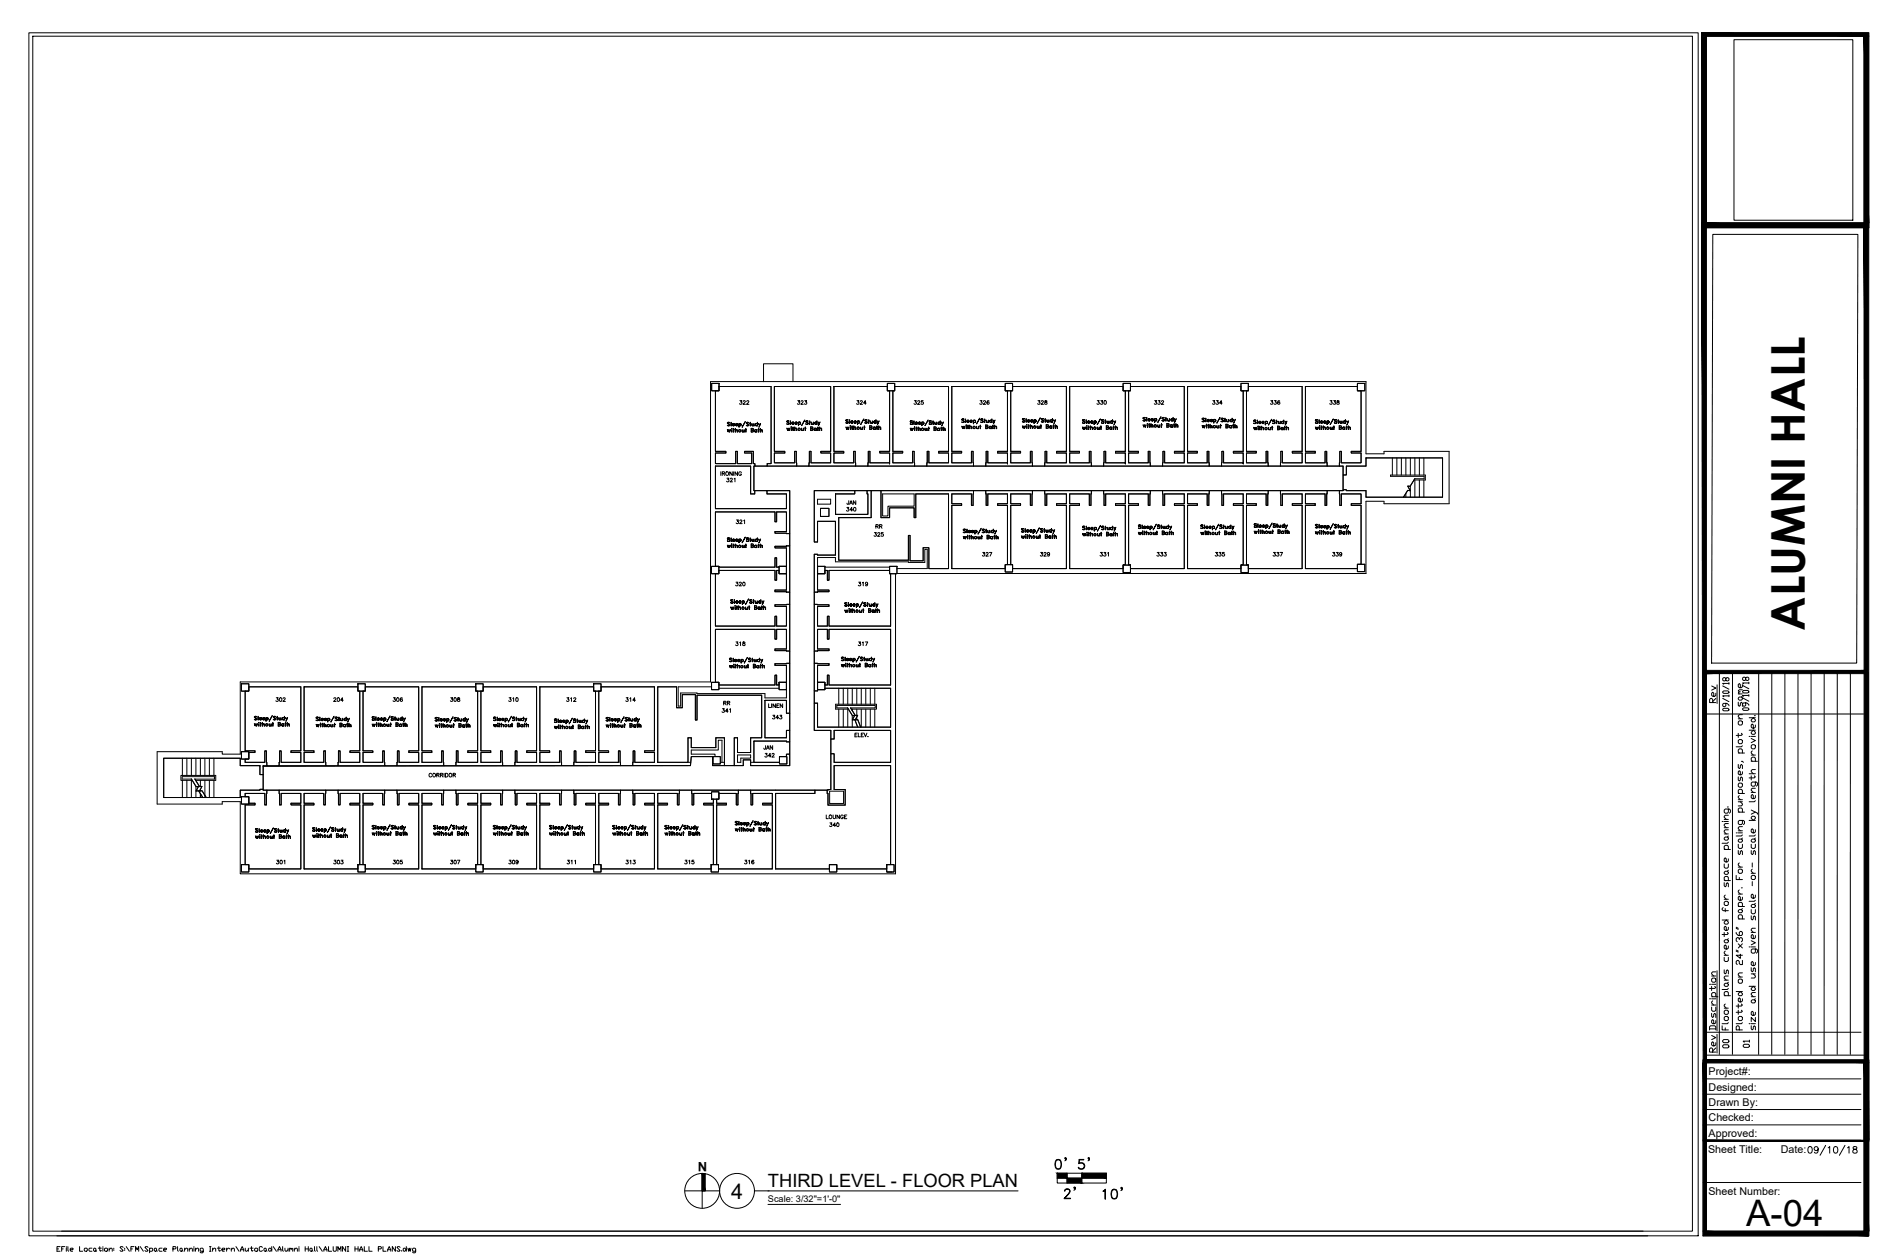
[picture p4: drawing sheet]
<svg xmlns="http://www.w3.org/2000/svg" width="914mm" height="610mm" viewBox="0 0 914 610" stroke-linecap="round" stroke-linejoin="round" font-family="sans-serif">
<defs><g id="words">
<text font-size="22.6" x="875" y="306" transform="rotate(-90 875 306)">ALUMNI HALL</text>
<text font-size="17.7" x="847" y="594">A-04</text>
<text font-size="10.4" x="354" y="581">4</text>
<g font-size="9.7">
<text x="518" y="568" transform="rotate(-90 518 568)">0'</text>
<text x="522" y="568">5'</text>
<text x="534" y="583">10'</text>
</g>
<text font-size="9.3" x="522" y="582" transform="rotate(-90 522 582)">2'</text>
<text font-size="8.9" x="372" y="576">THIRD LEVEL - FLOOR PLAN</text>
<text font-size="8.8" x="876" y="562">09/10/18</text>
<text font-size="7.5" x="847" y="501" transform="rotate(-90 847 501)">Plotted on 24&quot;x36&quot; paper. For scaling purposes, plot on same</text>
<g font-size="6.6">
<text x="840" y="509" transform="rotate(-90 840 509)">00</text>
<text x="849" y="509" transform="rotate(-90 849 509)">01</text>
</g>
<text font-size="6.3" x="343" y="564" transform="rotate(180 343 564)">N</text>
<g font-size="5.2">
<text x="828" y="521">Project#:</text>
<text x="828" y="529">Designed:</text>
<text x="828" y="536">Drawn By:</text>
<text x="828" y="544">Checked:</text>
<text x="828" y="551">Approved:</text>
<text x="828" y="559">Sheet Title:</text>
<text x="863" y="559">Date:</text>
<text x="828" y="580">Sheet Number:</text>
</g>
<g font-size="4.9">
<text x="358" y="197">322</text>
<text x="386" y="197">323</text>
<text x="415" y="197">324</text>
<text x="442" y="197">325</text>
<text x="474" y="197">326</text>
<text x="502" y="197">328</text>
<text x="531" y="197">330</text>
<text x="559" y="197">332</text>
<text x="587" y="197">334</text>
<text x="615" y="197">336</text>
<text x="644" y="197">338</text>
<text x="351" y="235">321</text>
<text x="410" y="246">JAN</text>
<text x="410" y="249">340</text>
<text x="356" y="255">321</text>
<text x="424" y="258">RR</text>
<text x="423" y="261">325</text>
<text x="476" y="271">327</text>
<text x="503" y="271">329</text>
<text x="532" y="271">331</text>
<text x="560" y="271">333</text>
<text x="588" y="271">335</text>
<text x="616" y="271">337</text>
<text x="645" y="271">339</text>
<text x="356" y="285">320</text>
<text x="415" y="285">319</text>
<text x="356" y="314">318</text>
<text x="415" y="314">317</text>
<text x="133" y="341">302</text>
<text x="161" y="341">204</text>
<text x="190" y="341">306</text>
<text x="217" y="341">308</text>
<text x="246" y="341">310</text>
<text x="274" y="341">312</text>
<text x="303" y="341">314</text>
<text x="349" y="347">341</text>
<text x="350" y="343">RR</text>
<text x="372" y="344">LINEN</text>
<text x="374" y="350">343</text>
<text x="369" y="365">JAN</text>
<text x="370" y="368">342</text>
<text x="207" y="378">CORRIDOR</text>
<text x="400" y="398">LOUNGE</text>
<text x="401" y="402">340</text>
<text x="133" y="420">301</text>
<text x="161" y="420">303</text>
<text x="190" y="420">305</text>
<text x="217" y="420">307</text>
<text x="246" y="420">309</text>
<text x="274" y="420">311</text>
<text x="303" y="420">313</text>
<text x="331" y="420">315</text>
<text x="360" y="420">316</text>
</g>
<text font-size="4.4" x="372" y="583">Scale: 3/32&quot;=1'-0&quot;</text>
</g></defs>
<!-- layer: BLDGlines -->
<g fill="none" stroke="#000" stroke-width=".48">
<path d="M841 19h57v88h-57zM345 186h4v4h-4zM347 190v29h5v1h-5v5h10v-6v6h7v-5h-3v-1h4v6h1v1v14h-2v-14h-17M349 187h25v38h-2v1h14v-7h-1v5h-10v-4h6v-1h-6v-32M349 187h25v38h-2v1h-6v-1h-1v-6h-4v1h3v5h-7v-6v6h-10v-5h5v-1h-5v-29h2zM370 185v-9h14v9M375 187h28v32h-5v1h5v4h-10v-5h-1v7h23v-7h-1v5h-10v-4h5v-1h-5v-32M375 187h28v32h-5v1h5v4h-10v-5h-1v7h-6v-7h-1v5h-10v-4h6v-1h-6zM404 187h26v3h1v29h-4v1h4v5v-1h-9v-5h-1v7h-6v-7h-1v5h-10v-4h5v-1h-5zM404 187h26M430 186h4v4h-4zM431 190v29h-4v1h4v4h-9v-5h-1v7h22v-7h-1v5h-9v-4h5v-1h-5v-29"/>
<path d="M434 187h26v32h-5v1h5v4h-10v-5l-1 7h23v-7h-1v5h-10v-4h5v-1h-5v-32M434 187h26v32h-5v1h5v4h-10v-5l-1 7h-6v-7h-1v5h-9v-4h5v-1h-5v-29h1zM461 187h26v3h1v29h-4v1h4v5v-1h-9v-5h-1v7h-6v-7h-1v5h-10v-4h5v-1h-5zM461 187h26M487 186h4v4h-4zM488 190v29h-4v1h4v4h-9v-5h-1v7h23l-1-7v5h-10v-4h5v-1h-5v-29M491 187h26v32h-5v1h5v4h-9v-5h-1v7h22v-7h-1v5h-9v-4h4v-1h-4v-32M491 187h26v32h-5v1h5v4h-9v-5h-1v7h-6l-1-7v5h-10v-4h5v-1h-5v-29h1zM519 187h26v3h1v29h-5v1h5v5v-1h-10v-5h-1v7h-6v-7h-1v5h-9v-4h4v-1h-4zM519 187h26M545 186h3v4h-3zM546 190v29h-5v1h5v4h-10v-5h-1v7h23v-7h-1v5h-10v-4h5v-1h-5v-29"/>
<path d="M548 187h26v32h-5v1h5v4h-9v-5h-1v7h22v-7h-1v5h-9v-4h5v-1h-5v-32M548 187h26v32h-5v1h5v4h-9v-5h-1v7h-6v-7h-1v5h-10v-4h5v-1h-5v-29h1zM576 187h26v3h1v29h-5v1h5v5v-1h-10v-5h-1v7h-6v-7h-1v5h-9v-4h5v-1h-5zM576 187h26M602 186h3v4h-3zM603 190v29h-5v1h5v4h-10v-5h-1v7h23v-7h-1v5h-10v-4h5v-1h-5v-29M605 187h26v32h-4v1h4v4h-9v-5h-1v7h22v-7h-1v5h-9v-4h5v-1h-5v-32M605 187h26v32h-4v1h4v4h-9v-5h-1v7h-6v-7h-1v5h-10v-4h5v-1h-5v-29h1zM633 187h25v3h2v29h-5v1h5v4h-10v-5l-1 7h-6v-7h-1v5h-9v-4h5v-1h-5zM633 187h25M658 186h4v4h-4zM660 190v29h-5v1h5v4h-10v-5l-1 7h2v4h2v-4h9v-4"/>
<path d="M353 205h1h-1l1 1h-1h1zM353 208v1v-1l1 1v-1v2l-1-1v1zM354 205l1 2zM355 208h.1M355 208v2zM355 206h1v-1l-1 1h1h-1l1-1v1h-1M355 208h1zM356 208v2zM356 208l1 2zM357 209v-1v2v-1zM357 206h1l-1-1v1h1h-1v-1l1 1h-1M358 205v2z"/>
<path d="M360 208v1zM361 208v2zM361 204l-1 3zM361 208h1zM362 208v2zM362 205h1h-1l1 1h-1h1zM363 205h1zM364 205v2zM364 208h1v1l-1 1zM364 208h1l-1 1h1h-1M365 205v1v1zM365 205l1 2z"/>
<path d="M367 208v2zM367 205v2zM367 208h1zM368 208v2zM368 206v-1v2M369 208v2zM369 209v-1l1 2-1-1zM369 205l-1 2zM381 204h2h-1v2h-1h2zM381 208l1 1v-1l1 1v-1v1l-1-1v1zM383 204v2zM384 207h.1"/>
<path d="M384 208v1zM384 205h1h-1v1h1h-1zM384 208h1zM384 207l1 2zM385 207v2zM385 208h1v1v-1zM386 205v1zM387 205v1zM389 208v1zM390 208v1zM390 204l-1 2zM390 208h1z"/>
<path d="M390 207v2zM391 204h1h-1l1 2h-1h1zM392 205h1zM393 204v2zM393 208h1v-1h-1v2h1v-1h-1M393 205l1 1h-1zM394 208v1h-1v-2h1v1M394 205v1zM396 208v1zM396 204v2zM396 208h1zM397 207v2z"/>
<path d="M397 206v-1v1M398 205l-1 1zM398 208v1zM410 204h1h-1l1 1h-1h1zM410 207l1 1v-1v1l1-1-1 1v-1v1zM412 203v2zM412 206h.1M412 207h.1M412 207v1zM413 204h1h-1v1h1h-1zM413 207h.1M413 206v2z"/>
<path d="M414 206v2zM414 207h1v1v-1zM414 204h1h-1v1h1h-1zM416 204v2zM417 207l1 1h-1zM418 207v1zM419 203l-2 3zM419 207h.1M419 206v2zM419 204h1h-1l1 1h-1h1zM421 204h1zM421 203v2z"/>
<path d="M422 206l1 1v1h-1zM422 207h1h-1h1v1h-1zM422 204l1 1h-1zM423 204v1zM424 207v1zM425 203v2zM425 207h.1M425 206v2zM425 204l1 1zM426 206v2zM426 207h1v1v-1zM426 204l-1 2z"/>
<path d="M441 204h1h-1l1 2h-1h1zM441 208l1 1v-1v1l1-1-1 1v-1v1zM443 204v2zM443 207h.1M443 208v1zM444 205h1h-1h1h-1l1 1h-1zM444 208h1zM444 207v2zM445 207v2zM445 208h1v1v-1zM445 205h1h-1h1h-1l1 1zM447 205v1z"/>
<path d="M448 208l1 1zM449 208v1zM450 204l-2 2zM450 208h1zM450 207v2zM450 204h2h-1v2h-1h2zM452 205h1zM452 204v2zM453 208h1v-1h-1v2h1v-1h-1M453 205l1 1h-1zM454 208v1h-1v-2h1v1M454 205v1z"/>
<path d="M455 208l1 1zM456 204v2zM456 208h1zM456 207v2zM457 206l-1-1 1 1M457 207v2zM457 208h1v1v-1zM457 205v1zM466 203h1h-1l1 2h-1h1zM466 207l1 1v-1v1l1-1-1 1v-1v1zM468 203v2zM468 206h.1"/>
<path d="M468 207l1 1zM469 204h1h-1v1h1h-1v-1h1h-1M469 207h1zM469 206v2zM470 206v2zM470 207h1v1v-1zM470 204h1l-1 1h1h-1l1-1h-1M472 204v2zM473 207l1 1zM474 207v1zM475 203l-2 3zM475 207h1z"/>
<path d="M475 206v2zM475 203h2h-1l1 2h-2h2zM477 204h1zM477 203v2zM478 206h1v2h-1zM478 206h1v1h-1h1v1h-1zM478 204l1 1h-1zM479 204v1zM481 207v1zM481 203v2zM481 207h1zM481 206v2z"/>
<path d="M482 205l-1-1 1 1M482 206v2zM482 207h1v1v-1zM482 204v2zM496 203h1h-1l1 2-1-1h1zM496 207h1v1l-1-1v1zM497 203l1 2zM498 206h.1M498 207v1zM498 204h1h-1h1h-1h1h-1M498 207h1zM499 206v2z"/>
<path d="M499 206l1 2zM500 207l1 1-1-1zM500 204h1h-1h1h-1h1h-1M501 204v1zM503 207v1zM504 207v1zM504 203l-1 2zM504 207h1zM505 206v2zM505 203h1h-1l1 2-1-1h1zM506 204h1zM507 203v2z"/>
<path d="M507 206h1v2h-1zM507 206h1v1h-1h1v1h-1zM508 204v1zM509 204v1zM510 207v1zM510 203v2zM510 207h1zM511 206v2zM511 205v-1v1M512 206v2zM512 207h1v1l-1-1zM512 204l-1 1z"/>
<path d="M525 204h1h-1l1 1h-1h1zM525 207v1l1-1v1v-1v1v-1l-1 1zM527 203v2zM527 206h.1M527 207h.1M527 207v1zM527 204h1v1h-1h1v-1l-1 1h1zM528 207h.1M528 206v2zM529 206v2zM529 207h1v1l-1-1zM529 204h1v1h-1h1l-1-1v1h1h-1z"/>
<path d="M530 204v2zM532 207l1 1h-1zM533 207v1zM533 203l-1 3zM533 207h1zM534 206v2zM534 204h1h-1l1 1h-1h1zM536 204h.1M536 203v2zM536 206l1 1v1h-1zM536 207h1h-1h1v1h-1M537 204v1z"/>
<path d="M538 204v1zM539 207v1zM539 203v2zM540 207h.1M540 206v2zM540 204v1zM541 206v2zM541 207h1v1v-1zM541 204l-1 2zM554 206l1 1v-1v1l1-1-1 1v-1v1zM554 203h1h-1l1 1h-1h1zM556 202v2z"/>
<path d="M556 205h.1M556 206v1zM557 203l1 1h-1h1l-1-1v1h1h-1zM557 206h.1M557 205v2zM558 205v2zM558 203h1v1h-1h1v-1l-1 1h1h-1zM558 206h1v1zM560 203v2zM561 206l1 1h-1zM562 206v1zM563 202l-2 3z"/>
<path d="M563 206h.1M563 205v2zM563 203h2h-2l1 1h-1h1zM565 203h1zM565 202v2zM566 205l1 1h-1M566 205v2h1l-1-1M566 206l1 1h-1M566 203l1 1h-1zM567 203v1zM568 206v1zM569 202v2z"/>
<path d="M569 206h1zM569 205v2zM570 204l-1-1 1 1M570 205v2zM570 203l-1 2zM570 206h1v1zM583 206v1l1-1v1v-1v2v-1l-1 1zM583 203h1h-1l1 1h-1h1zM585 203v2zM585 206h.1M585 206v2zM585 204h1v-1l-1 1h1h-1l1-1v1h-1"/>
<path d="M586 206h.1M586 206v2zM587 206v2zM587 204h1l-1-1v1h1h-1v-1l1 1h-1M587 206h1v2zM588 203l1 2zM590 206l1 1h-1zM591 206v2zM591 202l-1 3zM591 206h1zM592 206v2zM592 203h1h-1l1 1h-1h1z"/>
<path d="M594 203h.1M594 203v2zM594 206h1v1l-1 1zM594 206h1l-1 1h1h-1M595 203v1zM596 203v2zM597 206v2zM597 203v2zM598 206h.1M598 206v2zM598 204v-1v2M599 206v2z"/>
<path d="M599 203l-1 2zM599 206h1v2zM608 207v1l1-1v1v-1v1h-1zM608 204h1h-1l1 1h-1h1zM610 204v1zM610 207h.1M610 207v1zM610 205l1-1v1h-1h1v-1l-1 1h1zM611 207h.1M611 207v1zM612 207v1zM612 205l1-1v1h-1h1l-1-1v1h1h-1z"/>
<path d="M612 207h1v1zM613 204l1 2zM615 207l1 1h-1zM616 207v1zM617 203l-2 3zM617 207h.1M617 207v1zM617 204h1h-1l1 1h-1h1zM619 204h.1M619 204v1zM619 207h1v1h-1zM619 207h1l-1 1h1h-1"/>
<path d="M620 204v1zM621 204v1zM622 207v1zM622 204v1zM623 207h.1M623 207v1zM623 205v-1v1M624 207v1zM624 204l-1 2zM624 207h1v1zM638 204h1h-1l1 1h-1h1zM638 207v1l1-1v1v-1v1v-1l-1 1z"/>
<path d="M640 203v2zM640 206h.1M640 207h.1M640 207v1zM640 204h1v1h-1h1v-1l-1 1h1h-1zM640 207h1zM641 206v2zM642 206v2zM642 207l1 1-1-1zM642 204h1v1h-1h1l-1-1v1h1h-1zM643 204v2zM645 207l1 1h-1z"/>
<path d="M646 207v1zM646 203l-1 3zM646 207h1zM647 206v2zM647 204h1h-1l1 1h-1h1zM649 204h.1M649 203v2zM649 206l1 1v1h-1zM649 207h1h-1h1v1h-1zM650 204v1zM651 204v1zM652 207v1z"/>
<path d="M652 203v2zM653 207h.1M653 206v2zM653 204v1zM654 206v2zM654 207h1v1l-1-1zM654 204l-1 2zM347 226h17v14h2v-2h6v2h9v7h-34zM347 226v21h34v-7h-9v-2h11v21h-2M405 240h9v-2h-19v25h1v-10h9v16h-10v18h1M405 240h9v-2h6l1 11h-16zM422 238v13h-15v21h33v-12h1v12h7v-6h2v10h10v-36h-16v11h-1v-5h-12v5h-4v-13h45v7h-1v-5h-10v4h5v1h-5v31"/>
<path d="M422 238h-2l1 11h-16v-9M428 240h15v5h-12v5h-3zM461 240h10v5h1v-7h6v7h1v-5h9v4h-4v1h4v29h-1v2h-26v-31h5v-1h-5zM490 240h10v5l1-7h6v7h1v-5h9v4h-5v1h5v31h-26v-2h-1v-29h5v-1h-5zM519 240h9v5h1v-7h6v7h1v-5h10v4h-5v1h5v29h-1v2h-26v-31h4v-1h-4zM547 240h10v5h1v-7h6v7h1v-5h9v4h-5v1h5v31h-26v-2h-1v-29h5v-1h-5zM576 240h9v5h1v-7h6v7h1v-5h10v4h-5v1h5v29h-1v2h-26v-31h5v-1h-5zM604 240h10v5h1v-7h6v7h1v-5h9v4h-4v1h4v31h-26v-2h-1v-29h5v-1h-5zM633 240h9v5h1v-7h6l1 7v-5h10v4h-5v1h5v29h-2v2h-25v-31h5v-1h-5zM653 226h9v-4h37v19h-37v-3l-11-1v-7h2zM662 222h37v19h-37v-3h-9v-1l-4 1 1 7v-5h10v4h-5v1h5v29M675 222v8"/>
<path d="M677 222v8M679 222v8M682 222v8M682 239v2M684 222v8M684 236v5M686 232h4v-1h-16v-1h17v3h-5M686 222v8M686 233v8M686 232l-2 4h-1l1 2h-1l-3 3M688 222v8M688 233v8"/>
<path d="M690 222v8M690 233v8M347 248h29v5h1v-5h4v10h-5v1h7v6h-7v1h5v9h-4v-5h-1v5h-29zM381 259h-5v-1h5v-10h-4v5h-1v-5h-29v27M381 259h.1M396 242h7v2h-7zM398 247h4v3h-4zM407 251h15v-13h5v13h4v-5h12v5h1v-11h16v36h-10v-10h-2v6h-7v-12h-1v12h-33zM467 257h1h-1l1 1h-1h1zM469 257v1zM469 260h.1M470 258v-1v1v-1v1"/>
<path d="M470 260v1zM471 260v1zM471 258h1v-1l-1 1h1h-1l1-1v1h-1M473 257v2zM476 256l-2 3zM476 260v1zM476 257h1h-1l1 1h-1h1zM478 257h.1M478 257v1zM479 260h1v1h-1zM479 260h1h-1l1 1h-1M479 257l1 1h-1z"/>
<path d="M480 257v1zM482 257v1zM482 260v1zM483 258l-1-1 1 1M483 260v1zM483 257l-1 2zM495 257h1h-1l1 1h-1h1zM495 260l1 1v-1v1l1-1-1 1v-1v1zM497 256v2zM497 259h.1M497 260v1zM498 257h1h-1h1h-1v1h1h-1z"/>
<path d="M498 260h1zM498 259v2zM499 259v2zM499 257h1h-1h1l-1 1h1h-1zM501 257v2zM502 260l1 1h-1zM503 260v1zM504 256l-2 3zM504 260h.1M504 259v2zM504 257h2h-2l1 1h-1h2zM506 257h1z"/>
<path d="M506 256v2zM507 259h1v2h-1zM507 259l1 1h-1h1v1h-1M507 257l1 1h-1zM508 257v1zM509 260l1 1zM510 256v2zM510 260h1zM510 259v2zM510 257l1 1zM511 259v2zM511 257v2z"/>
<path d="M511 260h1v1zM525 255h1h-1l1 2h-1h1zM525 259v1l1-1v1v-1v1v-1l-1 1zM527 255v2zM527 258h.1M527 259v1zM527 256h1v1h-1l1-1h-1M528 259h.1M528 258v2zM529 258v2zM529 256h1l-1 1h1h-1l1-1h-1M529 259h1v1z"/>
<path d="M530 256l1 2zM532 259l1 1h-1zM533 259v1zM534 255l-2 3zM534 259h.1M534 258v2zM534 255h1h-1l1 2h-1h1zM536 256h.1M536 255v2zM536 258h1v2h-1zM537 258v1v1zM537 256v1z"/>
<path d="M538 256v1zM539 259v1zM539 255l1 2zM540 259h.1M540 258v2zM541 257l-1-1 1 1M541 258v2zM541 259h1v1v-1zM541 256l-1 2zM552 258v1l1-1v1v-1v1v-1l-1 1zM552 255h1h-1l1 1h-1h1zM554 255v1z"/>
<path d="M554 258h.1M554 258v1zM554 256h1v-1v1h-1l1-1v1h-1M555 258h.1M555 258v1zM556 258v1zM556 258h1v1v-1zM556 256h1v-1l-1 1h1h-1l1-1v1h-1M558 255v2zM559 258l1 1h-1zM560 258v1zM561 254l-2 3z"/>
<path d="M561 258h.1M561 258v1zM561 255h1h-1l1 1h-1h1zM563 255h.1M563 255v1zM563 258h2l-1 1h-1zM564 258v1zM564 255l1 1h-1zM565 255v1zM566 258v1zM566 255l1 1zM567 258h.1"/>
<path d="M567 258v1zM568 256l-1-1 1 1M568 258v1zM568 258h1v1v-1zM568 255l-1 2zM582 258l1 1v-1v1l1-1-1 1v-1v1zM582 255h1h-1l1 1h-1h1zM584 255v1zM584 258h.1M584 258v1zM585 256h1l-1-1v1h1h-1v-1l1 1h-1M585 258h.1"/>
<path d="M585 258v1zM586 258v1zM586 258h1v1v-1zM586 256h1v-1l-1 1h1h-1l1-1v1h-1M588 255v2zM589 258l1 1h-1zM590 258v1zM591 254l-2 3zM591 258h.1M591 258v1zM591 255h2h-2l1 1h-1h1zM593 255h1z"/>
<path d="M593 255v1zM594 258h1v1h-1zM594 258h1h-1l1 1h-1M594 255l1 1h-1zM595 255v1zM596 258v1zM597 255v1zM597 258h1zM597 258v1zM598 256l-1-1 1 1M598 258v1zM598 258h1v1v-1z"/>
<path d="M598 255l-1 2zM608 254h1h-1l1 2h-1h1zM608 258h1h1l-1 1v-1l-1 1zM610 254v2zM610 257h.1M610 258v1zM611 255v1h1h-1v-1h1h-1M611 258h.1M611 257v2zM612 257v2zM612 258h1v1v-1zM612 255h1l-1 1h1h-1l1-1h-1"/>
<path d="M614 255v1zM615 258l1 1h-1zM616 258v1zM617 254l-2 2zM617 258h.1M617 257v2zM617 254h1h-1l1 2h-1h1zM619 255h.1M619 254v2zM620 257h1v2h-1zM620 257h1v1h-1h1v1h-1zM620 255l1 1h-1z"/>
<path d="M621 255v1zM622 258v1zM623 254v2zM623 258h.1M623 257v2zM624 256l-1-1 1 1M624 257v2zM624 258h1v1v-1zM624 255l-1 1zM638 255h1h-1l1 1h-1h1zM638 258v1v-1l1 1v-1v1l-1-1v1zM639 254l1 2z"/>
<path d="M640 257h.1M640 258v1zM640 255h1h-1h1l-1 1h1h-1zM640 258h1zM641 257v2zM642 257v2zM642 258l1 1-1-1zM642 255h1h-1h1h-1v1h1h-1zM643 255v2zM645 258l1 1h-1zM646 258v1zM646 254l-1 3z"/>
<path d="M646 258h1zM647 257v2zM647 255h1h-1l1 1h-1h1zM649 255h.1M649 254v2zM649 258h1v-1h-1v2h1v-1h-1M650 255v1zM650 258v1h-1v-2h1v1M651 255v1zM652 258v1zM652 254v2zM653 258h.1"/>
<path d="M653 257v2zM653 256v-1v1M654 257v2zM654 258h1v1l-1-1zM654 255l-1 2zM345 275h4v3h-4zM347 278v26h29v-5h1v5h4v-10h-5v-1h5M347 278h2v-1h27v4h1v-4h1v1h3v8h-5v1h7v6h-7v1h5v10h-4v-5h-1v5h-29zM349 277h27v4h1v-4h1M349 275h27v-5h1v5h1M353 261h1h-1l1 1h-1h1zM353 264v1v-1l1 1v-1v2l-1-1v1z"/>
<path d="M354 261l1 2zM355 264h.1M355 264v2zM355 261l1 1h-1h1v1l-1-1zM355 264h1zM356 264v2zM356 264l1 2zM357 265v-1v2v-1zM357 262v-1l1 1h-1h1l-1-1v1h1h-1zM358 261v2zM360 264v1zM361 264v2z"/>
<path d="M361 260l-1 3zM361 264h1zM362 264v2zM362 261h1h-1l1 1h-1h1zM363 261h1zM364 261v2zM364 264h1v1M364 264v2l1-1M364 264h1l-1 1M364 265h1h-1M365 261v1zM365 261l1 2z"/>
<path d="M367 264v2zM367 261v2zM367 264h1zM368 264v2zM368 262v-1v2M369 264v2zM369 265v-1l1 2-1-1zM369 261l-1 2zM378 275h3v3h-3zM381 265h2v22h-2M381 265h-5v1h5v20h-5v1h5M381 265h.1"/>
<path d="M396 275h4v3h-4zM396 278h4v-1h1v4h1v-4h29v1h1v26h-30v-5h-1v5h-5v-10h6v-1h-7v-6h7v-1h-6zM400 277h1v4h1v-4h29M400 275h31M431 275h4v3h-4zM432 278v26M435 276h15v-10h-2v7l-43-1v-2h-9v16h6v1h-6M461 276h26M467 260v1l1-1v1l1-1-1 1v-1l-1 1zM469 260v1zM470 260h.1M471 260h1v1v-1z"/>
<path d="M474 260l1 1h-1zM475 260v1zM476 260h.1M481 260v1zM482 260h.1M483 260h1v1v-1zM487 274h4v3h-4zM488 274v-29h-4v-1h4v-4h-9v5h-1v-7h23l-1 7v-5h-10v4h5v1h-5v29M491 276h26v-31h-5v-1h5v-4h-9v5h-1v-7h22v7h-1v-5h-9v4h4v1h-4v31M499 260h1v1v-1zM519 276h26M545 274h3v4h-3z"/>
<path d="M546 274v-29h-5v-1h5v-4h-10v5h-1v-7h23v7h-1v-5h-10v4h5v1h-5v29M548 276h26v-31h-5v-1h5v-4h-9v5h-1v-7h22v7h-1v-5h-9v4h5v1h-5v31M576 276h26M602 274h3v4h-3zM603 274v-29h-5v-1h5v-4h-10v5h-1v-7h23v7h-1v-5h-10v4h5v1h-5v29M605 276h26v-31h-4v-1h4v-4h-9v5h-1v-7h22v7h-1v-5h-9v4h5v1h-5v31M633 276h25M658 274h4v3h-4zM354 291h1h-1l1 1h-1h1zM354 294l1 1v-1v1l1-1-1 2v-1v1zM356 291v2zM356 294h.1"/>
<path d="M356 294v2zM357 292h1l-1-1v1h1h-1v-1l1 1h-1M357 294h1zM357 294v2zM358 294v2zM358 295l1-1v2v-1zM358 292h1v-1l-1 1h1h-1l1-1v1h-1M360 291v2zM361 294l1 1h-1zM362 294v2zM363 290l-2 3zM363 294h1z"/>
<path d="M363 294v2zM363 291h2h-1v1h-1h2zM365 291h1zM365 291v2zM366 294h1v1l-1 1zM366 294h1v1h-1h1h-1zM366 291l1 1h-1zM367 291v2zM368 294l1 2zM369 291v2zM369 294h1zM369 294v2z"/>
<path d="M370 292l-1-1 1 2M370 294v2zM370 295l1-1v2v-1zM370 291v2zM381 293h2v23h-2M396 293h-1v23h1M396 293h6v1h-6v10h5v-5h1v5h30M410 292h1h-1l1 2h-1h1zM410 296v1v-1l1 1v-1v1l-1-1v1zM411 292v2zM412 295h.1M412 296v1z"/>
<path d="M412 293h1h-1h1h-1l1 1h-1zM412 296h1zM413 295v2zM413 296h1v1v-1zM414 293h1h-1l1 1h-1zM415 293v2zM417 296v1zM418 296v1zM418 292l-1 3zM418 296h1zM418 295l1 2zM419 292h1h-1l1 2h-1h1z"/>
<path d="M420 293h1zM421 292v2zM421 295h1v1M421 295v2h1v-1M421 295l1 1h-1M421 296h1l-1 1M421 293l1 1zM422 293v1zM424 296v1zM424 292v2zM424 296h1zM425 295v2z"/>
<path d="M425 294v-1v1M425 295l1 2zM426 296v1v-1zM426 293l-1 2zM347 305h29v5h1v-5h4v10h-5v1h7v6h-7v1h5v8h-3v1h-1v-5h-1v5h-27v-1h-2zM354 319h1h-1l1 2h-1h1zM355 319l1 2zM359 320v2zM362 319l-1 3zM363 319h1h-1l1 2h-1h1zM364 320h1zM365 319v2z"/>
<path d="M366 320v1zM367 320v1zM368 319v2zM370 320l-1 2zM381 316h-5v-1h5v-10h-4v5h-1v-5h-29v26M381 316h.1M396 316h6v-1h-6v-10h5v5h1v-5h30v27h-30v-5h-1v5h-1M396 305h5v5h1v-5h30v27h-30v-5h-1v5h-1v-1h-4v-8h6v-1h-7v-6h7v-1h-6zM408 319h1h-1l1 1h-1h1zM410 319v1zM410 320l1-1v1h-1h1v-1l-1 1h1zM412 320l1-1v1h-1h1l-1-1v1h1h-1z"/>
<path d="M414 319v2zM417 318l-2 3zM417 319h1h-1l1 1h-1h1zM419 319h.1M419 319v1zM420 319l1 1h-1zM421 319v1zM422 319l1 1zM424 319l-1 2zM117 332h4v3h-4zM119 335v29h5v1h-3M121 333h25v31h-5v1h5v5h-10v-6l-1 7h23v-7h-1v6h-10v-5h5v-1h-5v-31"/>
<path d="M121 333h25v31h-5v1h5v5h-10v-6l-1 7h-6v-7h-1v6h-9v-2h2v-3h3v-1h-5v-29h2zM147 333h27v2v29h-4v1h4v5h-9v-6h-1v7h-6v-7h-1v6h-10v-5h5v-1h-5zM147 333h27M174 332h3v3h-3zM174 335v29h-4v1h4v5h-9v-6h-1v7h23l-1-7v6h-10v-5h5v-1h-5v-29M177 333h26v31h-5v1h5v5h-10v-6l-1 7h23v-1M177 333h26v31h-5v1h5v5h-10v-6l-1 7h-5l-1-7v6h-10v-5h5v-1h-5v-29h1zM205 333v31h4v1h-4v5h9v-6h1v6M205 333h26v2h1v29h-5v1h5v5h-10v-6h-1v7h-6v-7h-1v6h-9v-5h4v-1h-4zM205 333h26M231 332h3v3h-3zM232 335v29h-5v1h5v5h-10v-6h-1v7h23l-1-7v6h-10v-5h5v-1h-5v-29"/>
<path d="M234 333h26v31h-5v1h5v5h-9v-6h-1v7h22v-7h-1v6h-9v-5h4v-1h-4v-31M234 333h26v31h-5v1h5v5h-9v-6h-1v7h-6l-1-7v6h-10v-5h5v-1h-5v-29h1zM262 333h26v2h1v29h-5v1h5v5h-10v-6h-1v7h-6v-7h-1v6h-9v-5h4v-1h-4zM262 333h26M288 332h3v3h-3zM289 335v29h-5v1h5v5h-10v-6h-1v7h23v-7h-1v6h-10v-5h5v-1h-5v-29M291 333h26v31h-4v1h4v5h-9v-6h-1v7h28v-4h10v4h6v-13h-4v5h-12v-5h-1v12M291 333h26v31h-4v1h4v5h-9v-6h-1v7h-6v-7h-1v6h-10v-5h5v-1h-5v-29h1zM319 333h9v10h3v-6h6v12h1v-12h31v21h-5v7h-6v-7h-2v13h-5v-13h-4v5h-12v-5h-1v12h-15zM345 331h4v3h-4zM349 332h27v-5h1v5h1M349 334h29"/>
<path d="M354 323v1v-1l1 1v-1v1l-1-1v1zM356 322h.1M356 323v1zM356 320h1l-1 1h1h-1l1-1h-1M356 323h1zM357 322v2zM357 322l1 2zM358 323l1 1-1-1zM358 320h1h-1v1h1h-1v-1h1h-1M361 323v1zM362 323v1zM362 323h1z"/>
<path d="M363 322v2zM365 322h1v2h-1zM365 322h1v1h-1h1v1h-1zM368 323v1zM368 323h1zM369 322v2zM369 321v-1v1M370 322v2zM370 323h1v1l-1-1zM371 340v18h10v-4h2v6l-17-1v11M371 340h10v6h2v8h-2v4h-10zM371 340h10"/>
<path d="M378 331h3v3h-3zM381 322h2v24h-2M381 322h-5v1h5v15h-10v-2h-41v6h-1v-9h16M381 322h.1M395 335h1v-1h4h32v19h-36v-12h-1zM396 331h4v3h-4zM396 322h-1v13h1v-12h6v-1h-6M400 334h32v19M407 334v8M408 322v1l1-1v1v-1v1v-1l-1 1zM409 334v8M410 322h.1"/>
<path d="M410 322v1zM411 322h.1M411 322v1zM411 334v8M412 322v1zM412 323l1-1v1v-1zM413 334v8M415 322l1 1h-1zM415 334v8M416 322v1zM417 322h.1M417 322v1z"/>
<path d="M418 334v8M420 322v1M420 334v8M420 322l1 1h-2v-1h2l-1 1M422 334v8M422 322v1zM423 322h.1M423 322v1zM424 320l-1-1 1 1M424 322v1zM424 334v8M424 322h1v1z"/>
<path d="M123 348h2h-2l1 1h-1h1zM123 351l1 1v-1v1l1-1-1 1v-1v1zM125 347v2zM125 350h.1M125 351l1 1zM126 348h1h-1v1h1h-1v-1l1 1h-1M126 351h1zM126 350v2zM127 350v2zM127 348h1l-1 1h1h-1l1-1v1h-1M127 351h1v1zM129 348v2z"/>
<path d="M130 351l1 1zM131 351v1zM132 347l-2 3zM132 351h1zM132 350v2zM133 348h1h-1l1 1h-1h1zM134 348h1zM134 347v2zM135 350l1 1v1h-1zM135 350l1 1h-1h1v1h-1zM135 348l1 1h-1zM136 348v1z"/>
<path d="M138 351v1zM138 347v2zM138 351h1zM138 350v2zM139 349l-1-1 1 1M139 350v2zM139 351h1v1v-1zM139 348v2zM153 348h1h-1l1 1h-1h1zM153 351l1 1v-1v1l1-1-1 1zM155 348v2zM155 351h.1"/>
<path d="M155 351v1zM156 349h1l-1-1v1h1h-1v-1l1 1h-1M156 351h1zM156 351v1zM157 351v1zM157 352l1-1v1v-1zM157 349h1v-1l-1 1h1h-1l1-1v1h-1M159 348v2zM160 351l1 1h-1zM161 351v1zM162 347l-2 3zM162 351h1z"/>
<path d="M162 351v1zM162 348h2h-1v1h-1h2zM164 348h1zM164 348v2zM165 351h1v1h-1M165 351v1M165 351h1l-1 1h1h-1M165 348l1 1h-1zM166 348v2zM167 351l1 1zM168 348v2zM168 351h1z"/>
<path d="M168 351v1zM169 349l-1-1 1 2M169 351v1zM169 348v2zM169 351h1v1zM180 348h2h-2l1 1h-1h2zM180 351l1 1v-1l1 1v-1v1l-1-1v1zM182 348v1zM183 351h.1M183 351v1zM183 349h1v-1l-1 1h1h-1l1-1v1h-1M183 351h1z"/>
<path d="M184 351v1zM184 349h1v-1v1h-1l1-1v1h-1M185 351v1zM186 348v2zM188 351v1zM188 351l1 1zM189 347l-1 3zM189 351h1zM189 351v1zM190 348h1h-1l1 1h-1h1zM191 348h1zM191 348l1 1z"/>
<path d="M192 351h1v1h-1zM192 351h1h-1l1 1h-1M192 348l1 1h-1zM193 348v1zM195 351v1zM195 348v1zM195 351h1zM195 351l1 1zM196 349v-1v1M196 351v1zM196 348v2zM197 351v1z"/>
<path d="M211 348h1h-1l1 2-1-1h1zM211 351v1l1-1v1v-1v2v-1l-1 1zM213 348v2zM213 351h.1M213 351v2zM213 349h1h-1h1h-1M214 351v1zM214 351v2zM215 351v2zM215 352h1v1v-1zM215 349h1h-1h1h-1h1h-1M217 349v1z"/>
<path d="M218 351l1 2h-1zM219 351v2zM220 348l-2 2zM220 351v1zM220 351v2zM220 348h1h-1l1 2-1-1h1zM222 349h.1M222 348v2zM223 351h1l-1 2zM223 351h1l-1 1v1M223 349l1 1h-1zM224 349v1z"/>
<path d="M225 351v2zM225 348l1 2zM226 351v1zM226 351v2zM226 349l1 1zM227 351v2zM227 352h1v1v-1zM227 349l-1 1zM239 348h1h-1l1 1h-1h1zM239 351l1 1v-1v1l1-1-1 1zM241 348v2zM241 351h.1"/>
<path d="M241 351v1zM242 349h1l-1-1v1h1h-1v-1l1 1h-1M242 351h1zM242 351v1zM243 351v1zM243 352l1-1v1v-1zM243 349h1v-1l-1 1h1h-1l1-1v1h-1M245 348v2zM246 351l1 1h-1zM247 351v1zM248 347l-2 3zM248 351h1z"/>
<path d="M248 351v1zM248 348h2h-1v1h-1h2zM250 348h1zM250 348v2zM251 351h1v1h-1zM251 351h1l-1 1h1h-1zM251 348l1 1h-1zM252 348v2zM253 351l1 1zM254 348v2zM254 351h1zM254 351v1z"/>
<path d="M255 349l-1-1 1 2M255 351v1zM255 352l1-1v1v-1zM255 348v2zM269 349h1h-1l1 1h-1h1zM269 352v1l1-1v1v-1v1v-1l-1 1zM271 349v1zM271 352h.1M271 352v1zM271 349h1v1h-1h1v-1l-1 1h1zM272 352h.1M272 352v1z"/>
<path d="M273 352v1zM273 353l1-1v1l-1-1zM273 349h1v1h-1h1l-1-1v1h1h-1zM274 349v2zM276 352l1 1h-1zM277 352v1zM277 348l-1 3zM277 352h1zM278 352v1zM278 349h1h-1l1 1h-1h1zM280 349h.1M280 349v1z"/>
<path d="M280 352h1v1M280 352v1M280 352h1h-1M280 353h1h-1M281 349v1zM281 352v1h-1M282 349v1zM283 352v1zM283 349v1zM284 352h.1M284 352v1zM284 350v-1v1"/>
<path d="M285 352v1zM285 349l-1 2zM285 352h1v1zM294 348h1h-1l1 2-1-1h1zM294 351v1l1-1v1v-1v2v-1l-1 1zM296 348v2zM296 351h.1M296 351v2zM296 349h1h-1h1h-1h1v1zM297 351v1zM297 351v2zM298 351v2z"/>
<path d="M298 349h1h-1h1h-1h1l-1 1zM298 352h1v1zM299 348l1 2zM301 351v1h1l-1 1zM302 351v2zM303 348l-2 2zM303 351v1zM303 351v2zM303 348h1h-1l1 2-1-1h1zM305 348v1zM305 348v2zM305 351h1v2h-1z"/>
<path d="M305 351h1l-1 1h1l-1 1M306 348v2zM307 348v2zM308 351v2zM308 348v2zM309 351v1zM309 351v2zM309 348v2zM310 351v2zM310 352h1v1v-1zM310 348l-1 2zM366 359l17 1v6h-2v1h-3v3h-12z"/>
<path d="M404 354h28v16h-28v-4h-1v-8h1zM407 344v9M409 344v9M411 343l2 4h1l-1 2h1l2 4M411 343h-5v-1h18v1h-12M411 344v9M411 344h-6v-2h20v2h-12M412 343l3 4h1l-1 2h1l1 4M413 344v1M413 347v6M415 344v3M415 348v1"/>
<path d="M418 344v9M420 344v9M422 344v9M424 344v9M432 353h-36v-12h-1v13h8v4h1v-4h28v16h-28v-4h-1v17h-2v7h9v-7h-6v-12h28v48M76 365h32v1h8v-35h228v-146h318v35h9v-1h32v25h-32v-1h-9v35h-228v146h-318v-35h-8v1h-32zM79 368h37v3h10v5h2v7h-12v4h-37zM88 368v8M88 378v9M91 368v8M91 378v9M93 368v8"/>
<path d="M93 378v9M93 378h-5v-2h17v2h-10M94 378l3 3h1l-1 3 1-1 2 4M95 378h9v-1h-16v1h5l2 3h1l-1 3 1-1 2 4M95 368v8M95 378v1M97 368v8M97 378v3M99 368v8M99 378v9M102 368v8M102 378v9"/>
<path d="M104 368v8M104 378v9M117 365h4v3h-4zM119 368v2h9v-6h1v7h-1v5h-2v-5M126 371h-10v-3h-37v19h37v-4h12h1v7h-1v-5h-9v1M126 371v1M128 372l207-1v-4h10v4h15v-2h4v2h19v-133h-17v-12h285v12h-256v25h1v-10h9v16h-10v85h8v29h-275zM215 370h.1M319 370h16M346 367h3v4h-3zM347 367v-1h-12v-2h13v-5h2v11M349 370h2"/>
<path d="M358 366h6v2h-5v2h-1zM364 370h14M378 367h3v4h-3zM381 367v-1h2v5h-19v-2h-4v2h-4v-13h2v7h6v-7h5v-21h-31v12h-1v-12h-6v6h-3v-10h-9v37M95 381v6M97 383v1M97 385v2M117 386h4v4h-4zM119 385h9v5h1v-7h6l1 7v-5h10v5h-5h5v31h-25v-2h-2v-29h5h-3v-4h-2zM121 390h3h-5v29M147 385h10v5h1v-7h6v7h1v-5h9v5h-4h4v29v2h-27v-31h5h-5zM176 385h10v5l1-7h5l1 7v-5h10v5h-5h5v31h-26v-2h-1v-29h5h-5z"/>
<path d="M189 400l-1 3zM205 385h9v5h1v-7h6v7h1v-5h10v5h-5h5v29h-1v2h-26v-31h4h-4zM215 385h.1M219 400l-2 3zM233 385h10v5l1-7h6v7h1v-5h9v5h-5h5v31h-26v-2h-1v-29h5h-5zM248 400l-2 3zM262 385h9v5h1v-7h6v7h1v-5h10v5h-5h5v29h-1v2h-26v-31h4h-4zM275 400l-1 3zM290 385h10v5h1v-7h6v7h1v-5h9v5h-4h4v31h-26v-2h-1v-29h5h-5zM306 400l-2 3zM319 385h9v5h1v-7h6l1 7v-5h9v3h1v2h-5h5v29h-1v2h-26v-31h5h-5zM331 400l-1 3z"/>
<path d="M345 384h4v4h-4zM345 385h-9v5l-1-7h23v7h-1v-5h-8M346 388v2h-5h5v29M347 388v2h5h-5v29M349 385h8v5h1v-7h6v7h1v-5h9v5h-4h4v31h-26v-2h-1v-29h5h-5v-2h2zM357 398l1 1h-1v1h-1h2zM358 398v2zM359 399h1h-1h1h-1v1h1h-1zM361 399v1zM362 399v2zM365 398l-1 3zM366 398l1 1h-1l1 1h-1h1z"/>
<path d="M367 399h1zM367 398l1 2zM368 399l1 1h-1zM369 399v1zM371 398v2zM372 399v1zM373 399l-1 2zM376 385h19v-2h6v7h9v-7h-6v-12h28v48h-2v2h-24v-2h-4v2h-26zM402 384h7v6h-7zM117 419h4v4h-4zM124 402h1h-1l1 2-1-1h1zM124 405v1l1-1v1v-1v2v-1l-1 1z"/>
<path d="M126 402v2zM126 405h.1M126 405v2zM126 403l1-1v1h-1h1v-1l-1 1h1v1zM127 405h.1M127 405v2zM128 405v2zM128 406l1-1v2v-1zM128 403l1-1v1h-1h1l-1-1v1h1l-1 1zM129 402l1 2zM131 405l1 1h-1zM132 405v2z"/>
<path d="M133 401l-2 3zM133 405h.1M133 405v2zM133 402h1h-1l1 2-1-1h1zM135 402h.1M135 402v2zM135 405h1v1M135 405v2l1-1M135 405h1l-1 1M135 406h1h-1M136 402v2zM137 402v2z"/>
<path d="M138 405v2zM138 402v2zM139 405h.1M139 405v2zM139 403v-1v2M140 405v2zM140 406l1-1v2v-1zM140 402l-1 2zM152 402h1h-1l1 1h-1h1zM152 405v1v-1l1 1v-1v1l-1-1v1zM153 401v2zM154 404h.1"/>
<path d="M154 405v1zM154 402h1l-1 1h1h-1l1-1v1h-1M154 405h1zM155 404v2zM155 405h1v1v-1zM156 402v1h1h-1v-1l1 1h-1M157 402v2zM159 405v1zM160 405v1zM160 401l-1 3zM160 405h1zM160 404l1 2z"/>
<path d="M161 402h1h-1l1 1h-1h1zM162 402h1zM163 401v2zM163 404h1v2h-1zM163 404h1v1h-1h1v1h-1zM163 402l1 1zM164 402v1zM166 405v1zM166 401v2zM166 405h1zM167 404v2zM167 403v-1v1"/>
<path d="M167 404l1 2zM168 405v1v-1zM168 402l-1 2zM174 419h3v4h-3zM174 419v-29h-4h4v-5h-9v5h-1v-7h23l-1 7v-5h-10v5h5h-5v29M180 401h2h-2l1 1h-1h2zM180 404l1 1v-1l1 1v-1v1l-1-1v1zM182 400v2zM183 403h.1M183 404v1zM183 401h1h-1h1h-1v1h1h-1zM183 404h1z"/>
<path d="M183 403v2zM184 403v2zM184 404h1v1v-1zM184 401h1h-1h1l-1 1h1zM186 401v2zM188 404v1zM188 404l1 1zM189 404h1zM189 403v2zM190 401h1h-1l1 1h-1h1zM191 401h1zM191 400l1 2z"/>
<path d="M192 403h1v2h-1zM192 403l1 1h-1h1v1h-1M192 401l1 1h-1zM193 401v1zM195 404v1zM195 400v2zM195 404h1zM195 403l1 2zM196 402v-1v1M196 403v2zM196 404h1v1v-1zM196 401v2z"/>
<path d="M210 401h1h-1l1 1h-1h1zM210 404l1 1v-1v1l1-1-1 1v-1v1zM212 400v2zM212 403h.1M212 404v1zM213 401h1h-1h1h-1v1h1h-1zM213 404h1zM213 403v2zM214 403v2zM214 404h1v1v-1zM214 401h1h-1h1l-1 1h1h-1zM216 401v2z"/>
<path d="M217 404l1 1h-1zM218 404v1zM219 404h.1M219 403v2zM219 401h2h-2l1 1h-1h1zM221 401h1zM221 400v2zM222 403h1v2h-1zM222 403l1 1h-1h1v1h-1M222 401l1 1h-1zM223 401v1zM224 404v1z"/>
<path d="M225 400v2zM225 404h1zM225 403v2zM226 402l-1-1 1 1M226 403v2zM226 404h1v1v-1zM226 401l-1 2zM231 419h3v4h-3zM232 419v-29h-5h5v-5h-10v5h-1v-7h23l-1 7v-5h-10v5h5h-5v29M239 401h1h-1l1 1h-1h1zM239 404l1 1v-1v1l1-1-1 1v-1v1zM241 400v2z"/>
<path d="M241 403h.1M241 404v1zM242 401h1h-1h1h-1v1h1h-1zM242 404h.1M242 403v2zM243 403v2zM243 404h1v1v-1zM243 401h1h-1h1l-1 1h1h-1zM245 401v2zM246 404l1 1h-1zM247 404v1zM248 404h.1"/>
<path d="M248 403v2zM248 401h2h-2l1 1h-1h1zM250 401h1zM250 400v2zM251 403h1v2h-1zM251 403h1v1h-1h1v1h-1zM251 401l1 1h-1zM252 401v1zM253 404v1zM254 400v2zM254 404h1zM254 403v2z"/>
<path d="M255 402l-1-1 1 1M255 403v2zM255 404h1v1v-1zM255 401l-1 2zM266 401h2h-2l1 1h-1h2zM266 404l1 1v-1l1 1v-1v1l-1-1v1zM268 400v2zM269 403h.1M269 404v1zM269 401h1h-1h1h-1v1h1h-1zM269 404h1zM269 403v2z"/>
<path d="M270 403v2zM270 404h1v1v-1zM270 401h1h-1h1l-1 1h1zM272 401v2zM274 404v1zM274 404l1 1zM275 404h1zM275 403v2zM276 401h1h-1l1 1h-1h1zM277 401h1zM277 400l1 2zM278 403h1v2h-1z"/>
<path d="M278 403l1 1h-1h1v1h-1M278 401l1 1h-1zM279 401v1zM281 404v1zM281 400v2zM281 404h1zM281 403l1 2zM282 402v-1v1M282 403v2zM282 404h1v1v-1zM282 401v2zM288 419h3v4h-3z"/>
<path d="M289 419v-29h-5h5v-5h-10v5h-1v-7h23v7h-1v-5h-10v5h5h-5v29M297 401h1h-1l1 1h-1h1zM297 404v1l1-1v1l1-1-1 1v-1l-1 1zM299 400v2zM299 403h.1M299 404v1zM300 401h1h-1v1h1h-1zM300 404h.1M300 403v2zM301 403v2zM301 404h1v1v-1zM301 401h1h-1h1h-1v1h1h-1z"/>
<path d="M303 401v2zM304 404l1 1h-1zM305 404v1zM306 404h.1M306 403v2zM306 401h1h-1l1 1h-1h1zM308 401h.1M308 400v2zM309 403h1v2h-1zM309 403h1v1h-1h1v1h-1zM309 401l1 1h-1zM310 401v1z"/>
<path d="M311 404v1zM312 400v2zM312 404h.1M312 403v2zM313 402l-1-1 1 1M313 403v2zM313 404h1v1v-1zM313 401l-1 2zM322 401h2h-2l1 1h-1h1zM322 404l1 1v-1v1l1-1-1 1v-1v1zM324 400v2zM324 403h.1"/>
<path d="M324 404l1 1zM325 401h1h-1h1h-1v1h1h-1zM325 404h1zM325 403v2zM326 403v2zM326 404h1v1v-1zM326 401h1h-1h1l-1 1h1zM328 401v2zM330 404v1zM330 404l1 1zM331 404h1zM331 403v2z"/>
<path d="M332 401h1h-1l1 1h-1h1zM333 401h1zM333 400v2zM334 403h1v2h-1zM334 403l1 1h-1h1v1h-1M334 401l1 1h-1zM335 401v1zM337 404v1zM337 400v2zM337 404h1zM337 403v2zM338 402l-1-1 1 1"/>
<path d="M338 403v2zM338 404h1v1v-1zM338 401v2zM345 419h3v4h-3zM356 402l1 1v-1l1 1v-1v1l-1-1v1zM359 401h.1M359 402v1zM359 402h1zM359 401v2zM360 401v2zM361 402v1zM364 402v1z"/>
<path d="M365 402v1zM365 402h1zM365 401v2zM368 401h1v2h-1zM368 401l1 1h-1h1v1h-1M371 402v1zM371 402h1zM371 401l1 2zM372 401v2zM372 402h1v1v-1zM402 419h4v4h-4zM430 419h3v4h-3z"/>
<path d="M121 421h25v-31h-5h5v-5h-10v5l-1-7h23v7h-1v-5h-10v5h5h-5v31M147 421h27M177 421h26v-31h-5h5v-5h-10v5l-1-7h23v7h-1v-5h-9v5h4h-4v31M205 421h26M234 421h26v-31h-5h5v-5h-9v5h-1v-7h22v7h-1v-5h-9v5h4h-4v31h26M291 421h26v-31h-4h4v-5h-9v5h-1v-7h22v7h-1v-5h-9v5h5h-5v31h26M348 421h26v-31h-4h4v-5h-9v5h-1v-7h31v2h-19v36M376 421h26M406 421h24M430 423h2M513 569h23v5h-23zM513 571h23"/>
<path d="M517 569v5M524 569v5"/>
<circle cx="359" cy="209" r=".6"/>
<circle cx="359" cy="209" r=".5"/>
<circle cx="359" cy="206" r=".6"/>
<circle cx="366" cy="209" r=".6"/>
<circle cx="367" cy="206" r=".6"/>
<circle cx="387" cy="208" r=".6"/>
<circle cx="388" cy="205" r=".6"/>
<circle cx="395" cy="208" r=".6"/>
<circle cx="395" cy="205" r=".6"/>
<circle cx="416" cy="208" r=".5"/>
<circle cx="416" cy="208" r=".6"/>
<circle cx="416" cy="205" r=".6"/>
<circle cx="424" cy="208" r=".6"/>
<circle cx="424" cy="205" r=".6"/>
<circle cx="447" cy="208" r=".6"/>
<circle cx="448" cy="205" r=".6"/>
<circle cx="455" cy="208" r=".6"/>
<circle cx="455" cy="205" r=".6"/>
<circle cx="472" cy="207" r=".6"/>
<circle cx="473" cy="204" r=".6"/>
<circle cx="480" cy="207" r=".6"/>
<circle cx="480" cy="204" r=".6"/>
<circle cx="502" cy="207" r=".5"/>
<circle cx="502" cy="207" r=".6"/>
<circle cx="502" cy="204" r=".6"/>
<circle cx="509" cy="207" r=".6"/>
<circle cx="510" cy="204" r=".6"/>
<circle cx="531" cy="208" r=".5"/>
<circle cx="531" cy="208" r=".6"/>
<circle cx="531" cy="205" r=".6"/>
<circle cx="538" cy="208" r=".6"/>
<circle cx="539" cy="205" r=".6"/>
<circle cx="560" cy="207" r=".6"/>
<circle cx="560" cy="207" r=".5"/>
<circle cx="560" cy="204" r=".6"/>
<circle cx="568" cy="207" r=".6"/>
<circle cx="568" cy="204" r=".6"/>
<circle cx="589" cy="207" r=".6"/>
<circle cx="589" cy="207" r=".5"/>
<circle cx="589" cy="204" r=".6"/>
<circle cx="596" cy="207" r=".6"/>
<circle cx="597" cy="204" r=".6"/>
<circle cx="614" cy="208" r=".5"/>
<circle cx="614" cy="208" r=".6"/>
<circle cx="614" cy="205" r=".6"/>
<circle cx="621" cy="208" r=".6"/>
<circle cx="622" cy="205" r=".6"/>
<circle cx="644" cy="208" r=".5"/>
<circle cx="644" cy="208" r=".6"/>
<circle cx="644" cy="205" r=".6"/>
<circle cx="651" cy="208" r=".6"/>
<circle cx="652" cy="205" r=".6"/>
<circle cx="473" cy="258" r=".6"/>
<circle cx="481" cy="258" r=".6"/>
<circle cx="501" cy="258" r=".6"/>
<circle cx="509" cy="258" r=".6"/>
<circle cx="531" cy="259" r=".6"/>
<circle cx="531" cy="256" r=".6"/>
<circle cx="538" cy="259" r=".6"/>
<circle cx="539" cy="256" r=".6"/>
<circle cx="558" cy="259" r=".6"/>
<circle cx="558" cy="259" r=".5"/>
<circle cx="558" cy="256" r=".6"/>
<circle cx="566" cy="259" r=".6"/>
<circle cx="566" cy="256" r=".6"/>
<circle cx="588" cy="259" r=".6"/>
<circle cx="588" cy="259" r=".5"/>
<circle cx="588" cy="256" r=".6"/>
<circle cx="596" cy="259" r=".6"/>
<circle cx="596" cy="256" r=".6"/>
<circle cx="614" cy="258" r=".6"/>
<circle cx="614" cy="258" r=".5"/>
<circle cx="614" cy="255" r=".6"/>
<circle cx="622" cy="258" r=".6"/>
<circle cx="622" cy="255" r=".6"/>
<circle cx="644" cy="258" r=".5"/>
<circle cx="644" cy="258" r=".6"/>
<circle cx="644" cy="256" r=".6"/>
<circle cx="651" cy="259" r=".6"/>
<circle cx="652" cy="256" r=".6"/>
<circle cx="359" cy="265" r=".6"/>
<circle cx="359" cy="265" r=".5"/>
<circle cx="359" cy="262" r=".6"/>
<circle cx="366" cy="265" r=".6"/>
<circle cx="367" cy="262" r=".6"/>
<circle cx="473" cy="261" r=".6"/>
<circle cx="473" cy="261" r=".5"/>
<circle cx="481" cy="261" r=".6"/>
<circle cx="501" cy="260" r=".6"/>
<circle cx="501" cy="260" r=".5"/>
<circle cx="509" cy="261" r=".6"/>
<circle cx="360" cy="295" r=".6"/>
<circle cx="360" cy="295" r=".5"/>
<circle cx="361" cy="292" r=".6"/>
<circle cx="368" cy="295" r=".6"/>
<circle cx="368" cy="292" r=".6"/>
<circle cx="416" cy="296" r=".6"/>
<circle cx="416" cy="296" r=".5"/>
<circle cx="416" cy="294" r=".6"/>
<circle cx="423" cy="297" r=".6"/>
<circle cx="424" cy="294" r=".6"/>
<circle cx="360" cy="323" r=".6"/>
<circle cx="360" cy="323" r=".5"/>
<circle cx="360" cy="321" r=".6"/>
<circle cx="367" cy="323" r=".6"/>
<circle cx="368" cy="321" r=".6"/>
<circle cx="414" cy="323" r=".6"/>
<circle cx="414" cy="323" r=".5"/>
<circle cx="414" cy="320" r=".6"/>
<circle cx="422" cy="323" r=".6"/>
<circle cx="422" cy="320" r=".6"/>
<circle cx="129" cy="352" r=".6"/>
<circle cx="129" cy="352" r=".5"/>
<circle cx="130" cy="349" r=".6"/>
<circle cx="137" cy="352" r=".6"/>
<circle cx="137" cy="349" r=".6"/>
<circle cx="159" cy="352" r=".6"/>
<circle cx="160" cy="349" r=".6"/>
<circle cx="167" cy="352" r=".6"/>
<circle cx="167" cy="349" r=".6"/>
<circle cx="186" cy="352" r=".6"/>
<circle cx="186" cy="352" r=".5"/>
<circle cx="187" cy="349" r=".6"/>
<circle cx="194" cy="352" r=".6"/>
<circle cx="194" cy="349" r=".6"/>
<circle cx="217" cy="352" r=".6"/>
<circle cx="217" cy="352" r=".5"/>
<circle cx="217" cy="349" r=".6"/>
<circle cx="225" cy="352" r=".6"/>
<circle cx="225" cy="349" r=".6"/>
<circle cx="245" cy="352" r=".6"/>
<circle cx="246" cy="349" r=".6"/>
<circle cx="253" cy="352" r=".6"/>
<circle cx="253" cy="349" r=".6"/>
<circle cx="275" cy="353" r=".6"/>
<circle cx="275" cy="350" r=".6"/>
<circle cx="282" cy="353" r=".6"/>
<circle cx="283" cy="350" r=".6"/>
<circle cx="300" cy="352" r=".5"/>
<circle cx="300" cy="352" r=".6"/>
<circle cx="300" cy="349" r=".6"/>
<circle cx="307" cy="352" r=".6"/>
<circle cx="308" cy="349" r=".6"/>
<circle cx="363" cy="400" r=".6"/>
<circle cx="370" cy="400" r=".6"/>
<circle cx="130" cy="406" r=".5"/>
<circle cx="130" cy="406" r=".6"/>
<circle cx="130" cy="403" r=".6"/>
<circle cx="137" cy="406" r=".6"/>
<circle cx="138" cy="403" r=".6"/>
<circle cx="158" cy="405" r=".6"/>
<circle cx="158" cy="406" r=".5"/>
<circle cx="158" cy="403" r=".6"/>
<circle cx="165" cy="406" r=".6"/>
<circle cx="165" cy="403" r=".6"/>
<circle cx="186" cy="404" r=".6"/>
<circle cx="186" cy="404" r=".5"/>
<circle cx="187" cy="402" r=".6"/>
<circle cx="194" cy="405" r=".6"/>
<circle cx="194" cy="402" r=".6"/>
<circle cx="216" cy="404" r=".6"/>
<circle cx="216" cy="404" r=".5"/>
<circle cx="216" cy="402" r=".6"/>
<circle cx="224" cy="405" r=".6"/>
<circle cx="224" cy="402" r=".6"/>
<circle cx="245" cy="404" r=".6"/>
<circle cx="245" cy="404" r=".5"/>
<circle cx="245" cy="402" r=".6"/>
<circle cx="253" cy="405" r=".6"/>
<circle cx="253" cy="402" r=".6"/>
<circle cx="272" cy="404" r=".6"/>
<circle cx="272" cy="404" r=".5"/>
<circle cx="273" cy="402" r=".6"/>
<circle cx="280" cy="405" r=".6"/>
<circle cx="280" cy="402" r=".6"/>
<circle cx="303" cy="404" r=".5"/>
<circle cx="303" cy="404" r=".6"/>
<circle cx="303" cy="402" r=".6"/>
<circle cx="311" cy="405" r=".6"/>
<circle cx="311" cy="402" r=".6"/>
<circle cx="328" cy="404" r=".6"/>
<circle cx="328" cy="404" r=".5"/>
<circle cx="329" cy="402" r=".6"/>
<circle cx="336" cy="405" r=".6"/>
<circle cx="336" cy="402" r=".6"/>
<circle cx="362" cy="402" r=".5"/>
<circle cx="362" cy="402" r=".6"/>
<circle cx="370" cy="403" r=".6"/>
</g>
<!-- layer: Text1 -->
<g fill="none" stroke="#000" stroke-width=".48">
<path d="M349 229v2M350 230h1v-1h-1v2M355 229v2l-1-2v2M356 229v2M358 229v2l-2-2v2M359 229a.7 .7 0 0 0-1 0 .7 .7 0 0 0 0 1 .7 .7 0 0 0 1 0M415 356h.1M416 356h-1v1h1M416 356v1h1M418 356h.1M419 356h-1v1h1M419 356l1 1v-1"/>
<path d="M421 357h.1"/>
<circle cx="353" cy="230" r=".8"/>
</g>
<!-- layer: A-ANNO-TTLB -->
<path d="M830 114h71l-1 208h-70z" fill="none" stroke="#000" stroke-width=".48"/>
<!-- layer: G-ANNO-TTLB -->
<g fill="none" stroke="#000" stroke-width=".48">
<path d="M14 16h809v583h-809zM16 18h805v579h-805zM825 16h81v94h-81zM827 18h77v90h-77zM834 326v185M840 326v185M853 326v185M859 326v185M865 326v185M872 326v185M878 326v185M884 326v185"/>
<path d="M887 326h-60v185M891 326v185M897 326v185M906 326v185M827 346h77M826 514h80v85h-80zM827 515h77v82h-77zM827 501h75M826 538h76M826 531h76M826 523h76M826 553h76"/>
<path d="M826 546h76M826 573h76M28 599h771M30 597h767"/>
</g>
<g fill="#000" stroke="#000" stroke-width=".48">
<path d="M825 18l2 90v-90zM825 18l2 90h-2z"/>
<path d="M825 16l81 2v-2zM825 16l81 2h-81z"/>
<path d="M904 18l2 90v-90zM904 18l2 90h-2z"/>
<path d="M825 110l2 443v-443zM825 110l2 443h-1z"/>
<path d="M825 108l81 2v-2zM825 108l81 2h-81z"/>
<path d="M825 108l81 2v-2zM825 108l81 2h-81z"/>
<path d="M904 110l2 443v-443zM904 110l2 443h-2z"/>
<path d="M827 325v2l78-2zM827 327l78-2v2z"/>
<path d="M826 515l1 82v-82zM826 515l1 82h-1z"/>
<path d="M826 514l80 1v-1zM826 514l80 1h-80z"/>
<path d="M904 515l2 82v-82zM904 515l2 82h-2z"/>
<path d="M826 553l80 1v-1zM826 553l80 1h-80z"/>
<path d="M826 597l80 2v-2zM826 597l80 2h-80z"/>
</g>
<!-- layer: 0 -->
<path d="M897 16v2M898 16v2" fill="none" stroke="#000" stroke-width=".5"/>
<g fill="none" stroke="#000" stroke-width=".48">
<path d="M827 16v581M898 16v2M332 578h17M342 569v9h-2v-9v17M366 578h7"/>
<circle cx="340" cy="578" r="8"/>
<circle cx="357" cy="578" r="8"/>
</g>
<!-- layer: LIGHTING -->
<path d="M827 512h77" fill="none" stroke="#000" stroke-width=".48"/>
<!-- layer: G-ANNO-TEXT -->
<g fill="none" stroke="#000" stroke-width=".48">
<path d="M830 333l2 1-2 1M832 336l-1 2-1-1v-1h1v2M832 339l-2 1M832 332v9M835 335h3v1h-2zM835 339l3 1M835 333l3 1M837 329h1v1h-1l-1-1h-1l1 1h1M838 337h-3l1 1M838 331h-3l1 1M838 331v1M838 337v1"/>
<path d="M830 341v-2h-1v2h3M835 344h3l-2 1zM837 341l-1 2-1-1 1-1h1l1 1M848 354h3M848 348h3M849 358l2 1-2 1M849 357h2M850 354l1 2h-1l-1-1zM850 348l1 2h-1l-1-1zM851 347h.1M851 352v1h-1l-1-1 1-1v1v1M848 375h3"/>
<path d="M849 362l2-1v2h-1zM849 369h3M849 366h2M850 369h-1l1-2 1 1v1M850 364l-1 1 1 1M851 376v1h-3M851 379v2h-2l1-2h2v1v1M851 373l-2 1 1 1M835 398h.1M836 398h2M836 397h2M837 391h1"/>
<path d="M838 399l-2 1 1 1M838 395l-2 1 1 1M838 392l-1 2h-1v-2h2l1 1-1 1M848 398h3M849 393l3 1v1M849 384h2M850 396h1l-1 2-1-1zM851 388v1h-3M851 386v1h-1l-1-1 1-1v1v1M851 382l-2 1 1 1M851 394l-2 1M836 419v2h2v-2"/>
<path d="M836 412h3M836 404h2M836 401h2M836 412v-1v-1h2v2M836 406h2l-1 1h-1zM838 416l-1 2h-1v-2h1v2M838 408l-1 1h-2M838 402l-2 1 1 1M838 405l-1 1M849 412v2h1l1-2v2M849 409l1 2h1v-2M850 407h1v1h-2z"/>
<path d="M851 405h-3M851 402v2h-1l-1-2h1v2M851 406v1M836 438l1-1 1 2h-2zM836 428v2l1-2 1 2M836 423h1l1 1h-2zM836 436h2M836 427h3M836 434v1l1 1M836 427v-2l2 1v1M838 422l-1 1M849 424h2"/>
<path d="M850 439h1v1h-2zM850 425h1v2l-2-1zM850 422l-1 1 1 1M851 437h-3M851 434v2h-1l-1-2h1v2M851 438v1M835 446h3M835 440v1v1h3M836 456h1l1 1h-2zM836 452v2M836 441v1M837 446l1 1-1 1h-1z"/>
<path d="M837 452l1 1h-1h-2M838 459l-1 1h-1v-1v-1l1 1v1M838 450l-1 1h-1v-1v-1l1 1v1M838 455l-1 1M849 456l2 1-2 1M849 444l1 2 1-2v2M849 441l1 2h1v-2M849 459h2M849 452h2M851 454v1h-1l-1-1 1-1v1v1M851 450l-2 1 1 1M829 477h.1"/>
<path d="M830 475l1-1 1 2h-2zM830 478v2M830 477h2M830 473h2M831 478l1 1h-1h-2M832 471l-2 1 1 1M832 471v29M836 477h1l1 1h-2zM836 470v2l1-2 1 2M836 464v2h2v-2M836 475h2M836 463h2"/>
<path d="M836 461v1l1 1M838 479l-1 1h-2M838 473l-2 1 1 1M838 476l-1 1M848 478h3M849 469l1 2 1-2v2M849 472h2M850 478l1 2h-1l-1-1zM850 472l1 2h-2M851 467v1h-1l-1-1 1-1v1v1M851 460v2h-2l1-2h2v1v1M829 499v-2h2l1 2"/>
<path d="M829 499h3M829 484h.1M830 491v2l1-2 1 2M830 488v2h2v-2M830 487h2M830 484h2M830 483h3M830 485v1l1 1M830 483v-2l2 1v1M832 495l-1 1h-1v-1v-1l1 1v1M835 497v2h3M836 489h2"/>
<path d="M836 483h3M836 493h2l-1 2-1-1zM836 490h2l-1 2-1-1zM836 487v1l1 1M836 483v-1v-1h2v2M836 498v1M838 496h-1h-2M849 497l1 2 1-2v2M849 485h2v1h-1zM849 483h2M849 496h2M851 493v2l-2-2v2"/>
<path d="M851 491v1h-1l-1-1 1-1v1v1M851 481l-2 1 1 1M851 484v1M830 502l2 1-2 1M830 510v-1l-1-1v2h3M832 506l-1 1h-1v-1v-1l1 1v1M832 508l-2 2M372 578h122M372 584h36"/>
</g>
<!-- layer: 0-dte -->
<g fill="none" stroke="#000" stroke-width=".48">
<path d="M28 606h.1M29 605h-1v2h1M30 606h1M31 605h-1v2M32 605h.1M32 605v2M33 605v2M34 606h1v-1l-1 1 1 1M39 605v2h1M41 606l1-1v1l-1 1zM45 605l-2 1v1h2M45 606l1-1v1v1z"/>
<path d="M46 606l1 1M48 605h1M48 605v1h1M50 605h.1M50 605v2M51 606l1-1v1l-1 1zM53 606l1-1v2M53 605v2M55 605v1M55 606h.1M60 605h-2l2 1h-2M60 605v1"/>
<path d="M60 606h.1M61 605l2 2M63 606h1M65 605h-2v2M66 607v-2v1l1-1v2M68 605l2 2M72 605h-2l2 1h-2M73 606h1v1h-1M73 605v3M75 606h1v1l-1-1zM76 606v1M79 605l-2 1v1h2"/>
<path d="M79 606h1v-1l-1 1 1 1M84 606h1v-1h-1v2M86 605v2M87 606l1-1v1v1zM88 606l1 1M89 606l2-1v2M89 605v2M92 606l1-1v2M92 605v2M94 605h.1M94 605v2M95 606l1-1v2"/>
<path d="M95 605v2M99 607l-2-1v-1l2 1v1h-2M102 607h.1M102 605h.1M102 605v2M103 606l1-1 1 2M103 605v2M105 605h2M106 605v1h1M108 606h1v-1l-1 1 1 1M110 605v2M111 606v-1l-1 1"/>
<path d="M112 606l1-1 1 2M112 605v2M114 605l2 2M117 607v-2l1 2M117 606h1M119 605v2l1-1M120 605v2M121 605h2M122 605v1h1M123 606l2-1v1l-1 1zM127 605h-1v1h1M128 606l1-1v1l-1 1z"/>
<path d="M129 606v1M130 606l1-1 1 1-1 1zM132 605v2M132 605l2 2M135 607l1-2v2M135 606h1M137 605v2M138 605l1 2 1-1M140 605v2M140 606l1-1v1M141 606h1v1M143 606l1-1v2"/>
<path d="M143 605v2M145 605h.1M145 605v2M148 606h1M148 605v2M149 605v2M150 606h1v1l-1-1zM151 606l1 1M152 605l1 2M154 605v2M155 605l1 2M157 607l1-2 1 2"/>
<path d="M157 606h2M159 605v2h2M162 605v2l1-1v-1M164 607v-2l1 1v-1v2M168 605v2l-2-2v2M168 607h1M168 605h1M169 605v2M172 606h2M172 605v2M174 605v2M174 607l1-2 1 2"/>
<path d="M174 606h2M177 605v2h1M179 605v2h1M183 606h2v-1h-2v2M186 605v2h1M188 607l1-2v2M188 606h1M192 605v2l-2-2v2M194 605h-2l2 1h-2M195 606v1M195 606l1-1 1 1-1 1zM197 605v2"/>
<path d="M198 605v2l1-2v2v-2M202 607l-2-1v-1l2 1v1h-2"/>
</g>
<!-- layer: 0 -->
<g fill="#000" stroke="#000" stroke-width=".48">
<path d="M340 569h1z"/>
<path d="M340 569h1zM340 569h1z"/>
<path d="M340 569h2zM340 569h2z"/>
<path d="M340 569l2 9v-9zM340 569l2 9h-2z"/>
</g>
<!-- layer: BLDGlines -->
<g fill="#000" stroke="#000" stroke-width=".48">
<path d="M517 571l7 3v-3zM517 571l7 3h-7z"/>
<path d="M524 569l12 2v-2zM524 569l12 2h-12z"/>
</g>
<use href="#words"/>
</svg>
